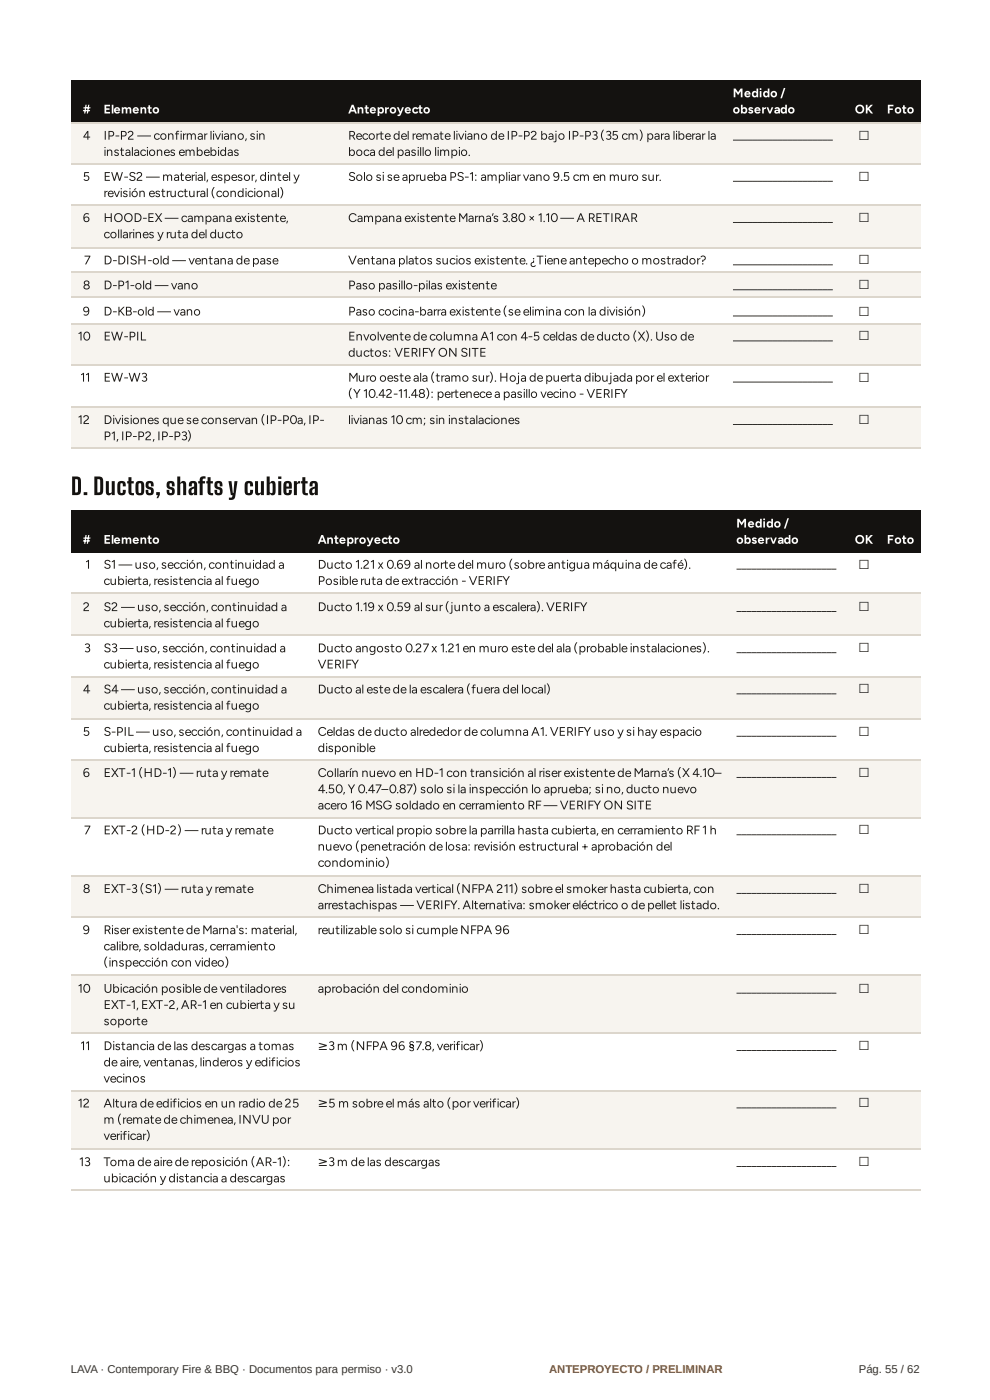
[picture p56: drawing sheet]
<svg xmlns="http://www.w3.org/2000/svg" width="210mm" height="297mm" viewBox="0 0 210 297" stroke-linecap="round" stroke-linejoin="round" font-family="sans-serif">
<defs><g id="words">
<text font-size="4.9" fill="#141210" x="15.1" y="105">D. Ductos, shafts y cubierta</text>
<g font-size="2.6" fill="#fff">
<text x="155.3" y="20.6">Medido /</text>
<text x="17.5" y="24.1">#</text>
<text x="22" y="24.1">Elemento</text>
<text x="73.8" y="24.1">Anteproyecto</text>
<text x="155.3" y="24.1">observado</text>
<text x="181.2" y="24.1">OK</text>
<text x="188" y="24.1">Foto</text>
<text x="156.1" y="111.9">Medido /</text>
<text x="17.5" y="115.4">#</text>
<text x="22" y="115.4">Elemento</text>
<text x="67.4" y="115.4">Anteproyecto</text>
<text x="156.1" y="115.4">observado</text>
<text x="181.2" y="115.4">OK</text>
<text x="188" y="115.4">Foto</text>
</g>
<g font-size="2.6" fill="#1c1a17">
<text x="17.5" y="29.6">4</text>
<text x="22" y="29.6">IP-P2 — confirmarliviano, sin</text>
<text x="73.8" y="29.6">Recortedel remateliviano deIP-P2 bajo IP-P3(35 cm) para liberarla</text>
<text x="155.3" y="29.6">____________________</text>
<text x="182" y="29.6">☐</text>
<text x="22" y="33.1">instalaciones embebidas</text>
<text x="73.8" y="33.1">boca del pasillo limpio.</text>
<text x="17.5" y="38.4">5</text>
<text x="22" y="38.4">EW-S2 — material, espesor, dintel y</text>
<text x="22" y="41.8">revisión estructural (condicional)</text>
<text x="73.8" y="38.4">Solo siseaprueba PS-1: ampliarvano 9.5 cm en muro sur.</text>
<text x="155.3" y="38.4">____________________</text>
<text x="182" y="38.4">☐</text>
<text x="17.5" y="47.1">6</text>
<text x="22" y="47.1">HOOD-EX — campana existente,</text>
<text x="73.8" y="47.1">Campana existenteMarna’s 3.80× 1.10— A RETIRAR</text>
<text x="155.3" y="47.1">____________________</text>
<text x="182" y="47.1">☐</text>
<text x="22" y="50.5">collarines y ruta del ducto</text>
<text x="17.8" y="56.1">7</text>
<text x="22" y="56.1">D-DISH-old — ventana depase</text>
<text x="73.8" y="56.1">Ventana platos sucios existente. ¿Tieneantepecho o mostrador?</text>
<text x="155.3" y="56.1">____________________</text>
<text x="182" y="56.1">☐</text>
<text x="17.5" y="61.4">8</text>
<text x="22" y="61.4">D-P1-old — vano</text>
<text x="73.8" y="61.4">Paso pasillo-pilas existente</text>
<text x="155.3" y="61.4">____________________</text>
<text x="182" y="61.4">☐</text>
<text x="17.5" y="66.9">9</text>
<text x="22" y="66.9">D-KB-old — vano</text>
<text x="73.8" y="66.9">Paso cocina-barra existente(seelimina con la división)</text>
<text x="155.3" y="66.9">____________________</text>
<text x="182" y="66.9">☐</text>
<text x="16.5" y="72.2">10</text>
<text x="22" y="72.2">EW-PIL</text>
<text x="73.8" y="72.2">Envolventedecolumna A1 con 4-5 celdas deducto (X). Uso de</text>
<text x="73.8" y="75.7">ductos: VERIFY ON SITE</text>
<text x="155.3" y="72.2">____________________</text>
<text x="182" y="72.2">☐</text>
<text x="17" y="81">11</text>
<text x="22" y="81">EW-W3</text>
<text x="73.8" y="81">Muro oesteala (tramo sur). Hoja depuerta dibujada porel exterior</text>
<text x="155.3" y="81">____________________</text>
<text x="182" y="81">☐</text>
<text x="16.5" y="90">12</text>
<text x="22" y="90">Divisiones queseconservan (IP-P0a, IP-</text>
<text x="73.8" y="84.4">(Y 10.42-11.48): pertenecea pasillo vecino - VERIFY</text>
<text x="73.8" y="90">livianas 10cm; sin instalaciones</text>
<text x="155.3" y="90">____________________</text>
<text x="182" y="90">☐</text>
<text x="22" y="93.4">P1, IP-P2, IP-P3)</text>
<text x="18.1" y="120.6">1</text>
<text x="22" y="120.6">S1 — uso, sección, continuidad a</text>
<text x="22" y="124.1">cubierta, resistencia al fuego</text>
<text x="67.4" y="120.6">Ducto 1.21 x 0.69 al nortedel muro (sobreantigua máquina decafé).</text>
<text x="67.4" y="124.1">Posibleruta deextracción - VERIFY</text>
<text x="156.1" y="120.6">____________________</text>
<text x="182" y="120.6">☐</text>
<text x="17.5" y="129.6">2</text>
<text x="22" y="129.6">S2 — uso, sección, continuidad a</text>
<text x="67.4" y="129.6">Ducto 1.19 x 0.59 al sur(junto a escalera). VERIFY</text>
<text x="156.1" y="129.6">____________________</text>
<text x="182" y="129.6">☐</text>
<text x="22" y="133.1">cubierta, resistencia al fuego</text>
<text x="17.8" y="138.4">3</text>
<text x="22" y="138.4">S3— uso, sección, continuidad a</text>
<text x="22" y="141.8">cubierta, resistencia al fuego</text>
<text x="67.4" y="138.4">Ducto angosto 0.27x 1.21 en muro estedel ala (probableinstalaciones).</text>
<text x="67.4" y="141.8">VERIFY</text>
<text x="156.1" y="138.4">____________________</text>
<text x="182" y="138.4">☐</text>
<text x="17.5" y="147.1">4</text>
<text x="22" y="147.1">S4 — uso, sección, continuidad a</text>
<text x="67.4" y="147.1">Ducto al estedela escalera (fuera del local)</text>
<text x="156.1" y="147.1">____________________</text>
<text x="182" y="147.1">☐</text>
<text x="22" y="150.5">cubierta, resistencia al fuego</text>
<text x="17.5" y="156.1">5</text>
<text x="22" y="156.1">S-PIL — uso, sección, continuidad a</text>
<text x="22" y="159.5">cubierta, resistencia al fuego</text>
<text x="67.4" y="156.1">Celdas deducto alrededordecolumna A1. VERIFY uso y sihay espacio</text>
<text x="67.4" y="159.5">disponible</text>
<text x="156.1" y="156.1">____________________</text>
<text x="182" y="156.1">☐</text>
<text x="17.5" y="164.8">6</text>
<text x="22" y="164.8">EXT-1 (HD-1) — ruta y remate</text>
<text x="67.4" y="164.8">Collarín nuevo en HD-1 con transición al riserexistentedeMarna’s (X 4.10–</text>
<text x="156.1" y="164.8">____________________</text>
<text x="182" y="164.8">☐</text>
<text x="67.4" y="168.3">4.50, Y 0.47–0.87) solo sila inspección lo aprueba; sino, ducto nuevo</text>
<text x="67.4" y="171.7">acero 16 MSG soldado en cerramiento RF— VERIFY ON SITE</text>
<text x="17.8" y="177">7</text>
<text x="22" y="177">EXT-2 (HD-2) — ruta y remate</text>
<text x="67.4" y="177">Ducto vertical propio sobrela parrilla hasta cubierta, en cerramiento RF1 h</text>
<text x="156.1" y="177">____________________</text>
<text x="182" y="177">☐</text>
<text x="67.4" y="180.4">nuevo (penetración delosa: revisión estructural + aprobación del</text>
<text x="67.4" y="183.9">condominio)</text>
<text x="17.5" y="189.4">8</text>
<text x="22" y="189.4">EXT-3(S1) — ruta y remate</text>
<text x="67.4" y="189.4">Chimenea listada vertical (NFPA 211) sobreel smokerhasta cubierta, con</text>
<text x="156.1" y="189.4">____________________</text>
<text x="182" y="189.4">☐</text>
<text x="67.4" y="192.9">arrestachispas — VERIFY. Alternativa: smokereléctrico o depellet listado.</text>
<text x="17.5" y="198.2">9</text>
<text x="22" y="198.2">RiserexistentedeMarna's: material,</text>
<text x="22" y="201.6">calibre, soldaduras, cerramiento</text>
<text x="67.4" y="198.2">reutilizablesolo sicumpleNFPA 96</text>
<text x="156.1" y="198.2">____________________</text>
<text x="182" y="198.2">☐</text>
<text x="22" y="205.1">(inspección con video)</text>
<text x="16.5" y="210.6">10</text>
<text x="22" y="210.6">Ubicación posibledeventiladores</text>
<text x="22" y="214">EXT-1, EXT-2, AR-1 en cubierta y su</text>
<text x="67.4" y="210.6">aprobación del condominio</text>
<text x="156.1" y="210.6">____________________</text>
<text x="182" y="210.6">☐</text>
<text x="22" y="217.5">soporte</text>
<text x="17" y="222.8">11</text>
<text x="22" y="222.8">Distancia delas descargas a tomas</text>
<text x="22" y="226.2">deaire, ventanas, linderos y edificios</text>
<text x="67.4" y="222.8">≥3m (NFPA 96 §7.8, verificar)</text>
<text x="156.1" y="222.8">____________________</text>
<text x="182" y="222.8">☐</text>
<text x="22" y="229.7">vecinos</text>
<text x="16.5" y="234.9">12</text>
<text x="22" y="234.9">Altura deedificios en un radio de25</text>
<text x="22" y="238.4">m (rematedechimenea, INVU por</text>
<text x="67.4" y="234.9">≥5 m sobreel más alto (porverificar)</text>
<text x="156.1" y="234.9">____________________</text>
<text x="182" y="234.9">☐</text>
<text x="22" y="241.8">verificar)</text>
<text x="16.8" y="247.4">13</text>
<text x="22" y="247.4">Toma deairedereposición (AR-1):</text>
<text x="22" y="250.8">ubicación y distancia a descargas</text>
<text x="67.4" y="247.4">≥3m delas descargas</text>
<text x="156.1" y="247.4">____________________</text>
<text x="182" y="247.4">☐</text>
</g>
<g font-size="2.4" fill="#36322f">
<text x="15" y="291.3">LAVA · Contemporary Fire &amp; BBQ · Documentos para permiso · v3.0</text>
<text x="182.1" y="291.3">Pág. 55 / 62</text>
</g>
<text font-size="2.4" fill="#b35000" x="116.4" y="291.3">ANTEPROYECTO / PRELIMINAR</text>
</g></defs>
<g fill="#141210">
<path d="M15.1 16.9h5.5v9h-5.5z"/>
<path d="M20.6 16.9h51.9v9h-51.9z"/>
<path d="M72.5 16.9h81.5v9h-81.5z"/>
<path d="M154 16.9h25.9v9h-25.9z"/>
<path d="M179.9 16.9h6.6v9h-6.6z"/>
<path d="M186.5 16.9h8.6v9h-8.6z"/>
</g>
<g fill="#f7f4ef">
<path d="M15.1 25.9h5.5v8.8h-5.5z"/>
<path d="M20.6 25.9h51.9v8.8h-51.9z"/>
<path d="M72.5 25.9h81.5v8.8h-81.5z"/>
<path d="M154 25.9h25.9v8.8h-25.9z"/>
<path d="M179.9 25.9h6.6v8.8h-6.6z"/>
<path d="M186.5 25.9h8.6v8.8h-8.6z"/>
<path d="M15.1 43.7h5.5v8.7h-5.5z"/>
<path d="M20.6 43.7h51.9v8.7h-51.9z"/>
<path d="M72.5 43.7h81.5v8.7h-81.5z"/>
<path d="M154 43.7h25.9v8.7h-25.9z"/>
<path d="M179.9 43.7h6.6v8.7h-6.6z"/>
<path d="M186.5 43.7h8.6v8.7h-8.6z"/>
<path d="M15.1 57.9h5.5v5.3h-5.5z"/>
<path d="M20.6 57.9h51.9v5.3h-51.9z"/>
<path d="M72.5 57.9h81.5v5.3h-81.5z"/>
<path d="M154 57.9h25.9v5.3h-25.9z"/>
<path d="M179.9 57.9h6.6v5.3h-6.6z"/>
<path d="M186.5 57.9h8.6v5.3h-8.6z"/>
<path d="M15.1 68.5h5.5v9h-5.5z"/>
<path d="M20.6 68.5h51.9v9h-51.9z"/>
<path d="M72.5 68.5h81.5v9h-81.5z"/>
<path d="M154 68.5h25.9v9h-25.9z"/>
<path d="M179.9 68.5h6.6v9h-6.6z"/>
<path d="M186.5 68.5h8.6v9h-8.6z"/>
<path d="M15.1 86.3h5.5v8.7h-5.5z"/>
<path d="M20.6 86.3h51.9v8.7h-51.9z"/>
<path d="M72.5 86.3h81.5v8.7h-81.5z"/>
<path d="M154 86.3h25.9v8.7h-25.9z"/>
<path d="M179.9 86.3h6.6v8.7h-6.6z"/>
<path d="M186.5 86.3h8.6v8.7h-8.6z"/>
</g>
<path d="M15.1 26.1h180M15.1 34.8h180M15.1 43.5h180M15.1 52.5h180M15.1 57.8h180M15.1 63.1h180M15.1 68.7h180M15.1 77.4h180M15.1 86.4h180M15.1 95.1h180" fill="none" stroke="#dcd6cc" stroke-width=".26"/>
<g fill="#141210">
<path d="M15.1 108.2h5.5v9h-5.5z"/>
<path d="M20.6 108.2h45.3v9h-45.3z"/>
<path d="M65.9 108.2h88.9v9h-88.9z"/>
<path d="M154.8 108.2h25.1v9h-25.1z"/>
<path d="M179.9 108.2h6.6v9h-6.6z"/>
<path d="M186.5 108.2h8.6v9h-8.6z"/>
</g>
<g fill="#f7f4ef">
<path d="M15.1 125.9h5.5v8.8h-5.5z"/>
<path d="M20.6 125.9h45.3v8.8h-45.3z"/>
<path d="M65.9 125.9h88.9v8.8h-88.9z"/>
<path d="M154.8 125.9h25.1v8.8h-25.1z"/>
<path d="M179.9 125.9h6.6v8.8h-6.6z"/>
<path d="M186.5 125.9h8.6v8.8h-8.6z"/>
<path d="M15.1 143.7h5.5v8.7h-5.5z"/>
<path d="M20.6 143.7h45.3v8.7h-45.3z"/>
<path d="M65.9 143.7h88.9v8.7h-88.9z"/>
<path d="M154.8 143.7h25.1v8.7h-25.1z"/>
<path d="M179.9 143.7h6.6v8.7h-6.6z"/>
<path d="M186.5 143.7h8.6v8.7h-8.6z"/>
<path d="M15.1 161.1h5.5v12.5h-5.5z"/>
<path d="M20.6 161.1h45.3v12.5h-45.3z"/>
<path d="M65.9 161.1h88.9v12.5h-88.9z"/>
<path d="M154.8 161.1h25.1v12.5h-25.1z"/>
<path d="M179.9 161.1h6.6v12.5h-6.6z"/>
<path d="M186.5 161.1h8.6v12.5h-8.6z"/>
<path d="M15.1 185.7h5.5v9h-5.5z"/>
<path d="M20.6 185.7h45.3v9h-45.3z"/>
<path d="M65.9 185.7h88.9v9h-88.9z"/>
<path d="M154.8 185.7h25.1v9h-25.1z"/>
<path d="M179.9 185.7h6.6v9h-6.6z"/>
<path d="M186.5 185.7h8.6v9h-8.6z"/>
<path d="M15.1 206.9h5.5v12.2h-5.5z"/>
<path d="M20.6 206.9h45.3v12.2h-45.3z"/>
<path d="M65.9 206.9h88.9v12.2h-88.9z"/>
<path d="M154.8 206.9h25.1v12.2h-25.1z"/>
<path d="M179.9 206.9h6.6v12.2h-6.6z"/>
<path d="M186.5 206.9h8.6v12.2h-8.6z"/>
<path d="M15.1 231.5h5.5v12.2h-5.5z"/>
<path d="M20.6 231.5h45.3v12.2h-45.3z"/>
<path d="M65.9 231.5h88.9v12.2h-88.9z"/>
<path d="M154.8 231.5h25.1v12.2h-25.1z"/>
<path d="M179.9 231.5h6.6v12.2h-6.6z"/>
<path d="M186.5 231.5h8.6v12.2h-8.6z"/>
</g>
<g fill="none" stroke="#dcd6cc" stroke-width=".26">
<path d="M15.1 125.8h180M15.1 134.8h180M15.1 143.5h180M15.1 152.5h180M15.1 161.3h180M15.1 173.4h180M15.1 185.9h180M15.1 194.6h180M15.1 206.8h180M15.1 219.2h180M15.1 231.4h180M15.1 243.8h180"/>
<path d="M15.1 252.5h180"/>
</g>
<use href="#words"/>
</svg>
